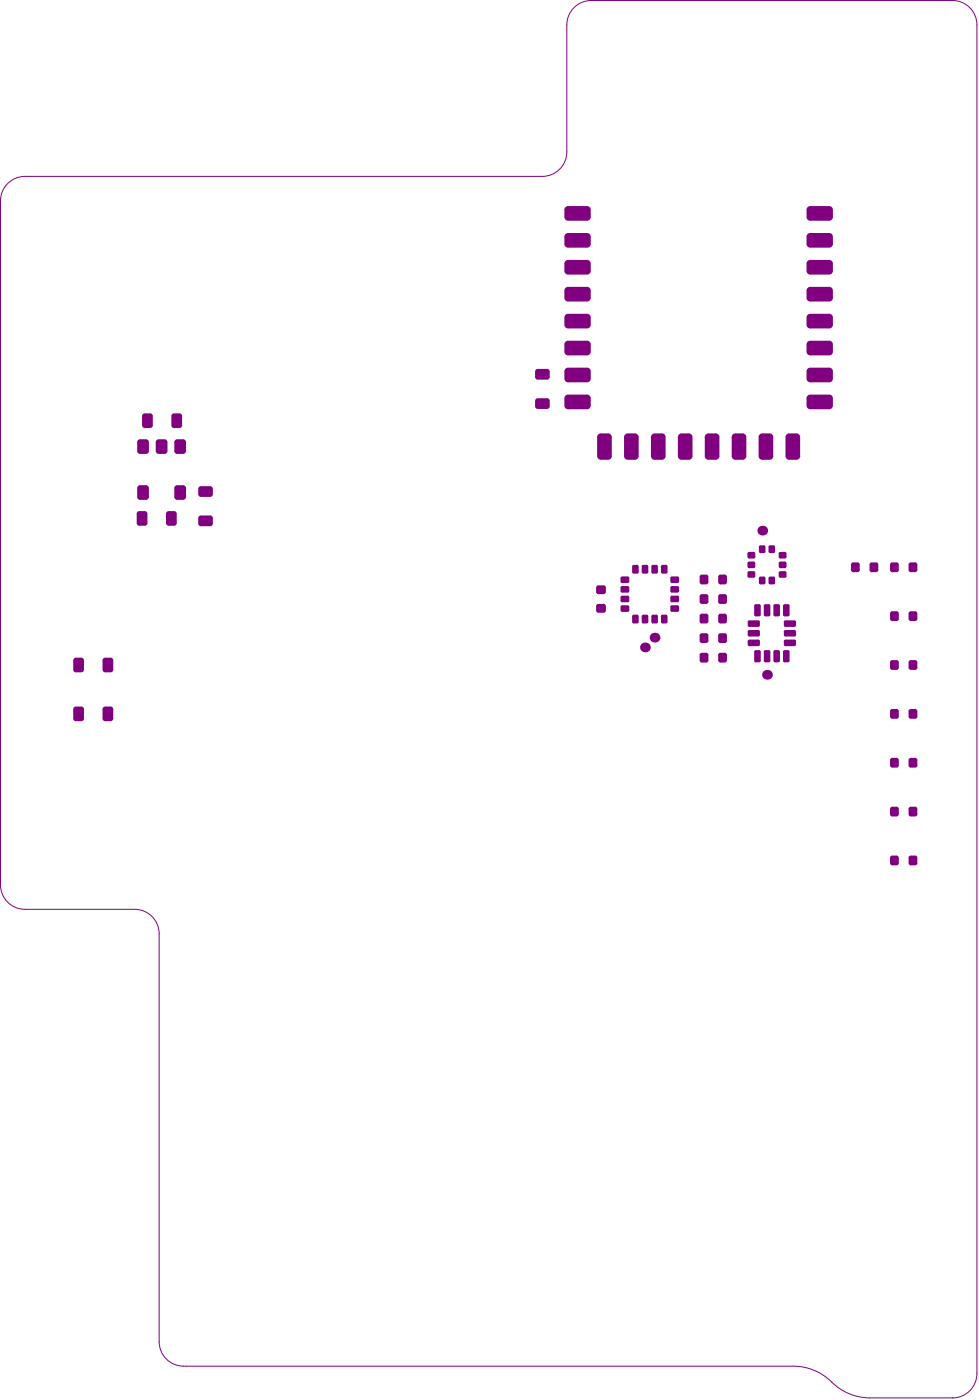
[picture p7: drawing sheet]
<svg xmlns="http://www.w3.org/2000/svg" width="169mm" height="242mm" viewBox="0 0 169 242" stroke-linecap="round" stroke-linejoin="round" font-family="sans-serif">
<g fill="#800080">
<path d="M25 71.6h1l.4 .4v1.6l-.4 .5h-1l-.4-.5v-1.6z" fill-rule="evenodd"/>
<path d="M30.1 71.6h.9l.5 .4v1.6l-.5 .5h-.9l-.5-.5v-1.6z" fill-rule="evenodd"/>
<path d="M30.7 84h1l.5 .5v1.5l-.5 .5h-1l-.6-.5v-1.5z" fill-rule="evenodd"/>
<path d="M27.4 76h1.1l.5 .5v1.6l-.5 .5h-1.1l-.5-.5v-1.6z" fill-rule="evenodd"/>
<path d="M24.2 84h1l.6 .5v1.5l-.6 .5h-1l-.5-.5v-1.5z" fill-rule="evenodd"/>
<path d="M24.2 76h1l.6 .5v1.6l-.6 .5h-1l-.5-.5v-1.6z" fill-rule="evenodd"/>
<path d="M30.7 76h1l.5 .5v1.6l-.5 .5h-1l-.6-.5v-1.6z" fill-rule="evenodd"/>
<path d="M34.7 89.2h1.7l.4 .5v.9l-.4 .5h-1.7l-.4-.5v-.9z" fill-rule="evenodd"/>
<path d="M34.7 84.2h1.7l.4 .4v1l-.4 .4h-1.7l-.4-.4v-1z" fill-rule="evenodd"/>
<path d="M29.2 88.5h.9l.5 .4v1.6l-.5 .5h-.9l-.5-.5v-1.6z" fill-rule="evenodd"/>
<path d="M24.1 88.5h.9l.5 .4v1.6l-.5 .5h-.9l-.5-.5v-1.6z" fill-rule="evenodd"/>
<path d="M93 68.9h1.6l.5 .5v.9l-.5 .5h-1.6l-.4-.5v-.9z" fill-rule="evenodd"/>
<path d="M93 63.9h1.6l.5 .4v1l-.5 .4h-1.6l-.4-.4v-1z" fill-rule="evenodd"/>
<path d="M13.1 113.9h1l.4 .4v1.6l-.4 .5h-1l-.4-.5v-1.6z" fill-rule="evenodd"/>
<path d="M18.2 113.9h.9l.5 .4v1.6l-.5 .5h-.9l-.5-.5v-1.6z" fill-rule="evenodd"/>
<path d="M13.1 122.3h1l.4 .5v1.6l-.4 .4h-1l-.4-.4v-1.6z" fill-rule="evenodd"/>
<path d="M18.2 122.3h.9l.5 .5v1.6l-.5 .4h-.9l-.5-.4v-1.6z" fill-rule="evenodd"/>
<path d="M154.3 105.8h.8l.4 .4v.9l-.4 .4h-.8l-.4-.4v-.9z" fill-rule="evenodd"/>
<path d="M157.5 105.8h.8l.4 .4v.9l-.4 .4h-.8l-.3-.4v-.9z" fill-rule="evenodd"/>
<path d="M154.3 114.3h.8l.4 .4v.9l-.4 .4h-.8l-.4-.4v-.9z" fill-rule="evenodd"/>
<path d="M157.5 114.3h.8l.4 .4v.9l-.4 .4h-.8l-.3-.4v-.9z" fill-rule="evenodd"/>
<path d="M154.3 122.7h.8l.4 .4v.9l-.4 .4h-.8l-.4-.4v-.9z" fill-rule="evenodd"/>
<path d="M157.5 122.7h.8l.4 .4v.9l-.4 .4h-.8l-.3-.4v-.9z" fill-rule="evenodd"/>
<path d="M154.3 131.2h.8l.4 .4v.9l-.4 .4h-.8l-.4-.4v-.9z" fill-rule="evenodd"/>
<path d="M157.5 131.2h.8l.4 .4v.9l-.4 .4h-.8l-.3-.4v-.9z" fill-rule="evenodd"/>
<path d="M131.5 99.8h.6l.3 .3v.8l-.3 .3h-.6l-.2-.3v-.8z" fill-rule="evenodd"/>
<path d="M133.2 99.8h.6l.3 .3v.8l-.3 .3h-.6l-.3-.3v-.8z" fill-rule="evenodd"/>
<path d="M134.7 99.2l.3-.3h.8l.2 .3v.5l-.2 .3h-.8l-.3-.3z" fill-rule="evenodd"/>
<path d="M134.7 97.5l.3-.3h.8l.2 .3v.6l-.2 .3h-.8l-.3-.3z" fill-rule="evenodd"/>
<path d="M135 95.5h.8l.2 .3v.6l-.2 .3h-.8l-.3-.3v-.6z" fill-rule="evenodd"/>
<path d="M133.2 94.4h.6l.3 .3v.8l-.3 .3h-.6l-.3-.3v-.8z" fill-rule="evenodd"/>
<path d="M131.5 94.4h.6l.3 .3v.8l-.3 .3h-.6l-.2-.3v-.8z" fill-rule="evenodd"/>
<path d="M129.6 95.5h.8l.2 .3v.6l-.2 .3h-.8l-.3-.3v-.6z" fill-rule="evenodd"/>
<path d="M129.3 97.5l.3-.3h.8l.2 .3v.6l-.2 .3h-.8l-.3-.3z" fill-rule="evenodd"/>
<path d="M129.3 99.2l.3-.3h.8l.2 .3v.5l-.2 .3h-.8l-.3-.3z" fill-rule="evenodd"/>
<path d="M157.5 148.1h.8l.4 .4v.9l-.4 .4h-.8l-.3-.4v-.9z" fill-rule="evenodd"/>
<path d="M154.3 148.1h.8l.4 .4v.9l-.4 .4h-.8l-.4-.4v-.9z" fill-rule="evenodd"/>
<path d="M157.5 139.7h.8l.4 .3v1l-.4 .3h-.8l-.3-.3v-1z" fill-rule="evenodd"/>
<path d="M154.3 139.7h.8l.4 .3v1l-.4 .3h-.8l-.4-.3v-1z" fill-rule="evenodd"/>
<path d="M157.5 97.4h.8l.4 .3v1l-.4 .3h-.8l-.3-.3v-1z" fill-rule="evenodd"/>
<path d="M154.3 97.4h.8l.4 .3v1l-.4 .3h-.8l-.4-.3v-1z" fill-rule="evenodd"/>
<path d="M150.8 97.4h.7l.4 .3v1l-.4 .3h-.7l-.4-.3v-1z" fill-rule="evenodd"/>
<path d="M147.6 97.4h.7l.4 .3v1l-.4 .3h-.7l-.4-.3v-1z" fill-rule="evenodd"/>
<path d="M124.6 99.5h.8l.3 .4v.9l-.3 .4h-.8l-.4-.4v-.9z" fill-rule="evenodd"/>
<path d="M121.4 99.5h.7l.4 .4v.9l-.4 .4h-.7l-.4-.4v-.9z" fill-rule="evenodd"/>
<path d="M121.4 102.9h.7l.4 .3v1l-.4 .3h-.7l-.4-.3v-1z" fill-rule="evenodd"/>
<path d="M124.6 102.9h.8l.3 .3v1l-.3 .3h-.8l-.4-.3v-1z" fill-rule="evenodd"/>
<path d="M124.6 106.2h.8l.3 .4v1l-.3 .3h-.8l-.4-.3v-1z" fill-rule="evenodd"/>
<path d="M121.4 106.2h.7l.4 .4v1l-.4 .3h-.7l-.4-.3v-1z" fill-rule="evenodd"/>
<path d="M124.6 113h.8l.3 .4v.9l-.3 .4h-.8l-.4-.4v-.9z" fill-rule="evenodd"/>
<path d="M121.4 113h.7l.4 .4v.9l-.4 .4h-.7l-.4-.4v-.9z" fill-rule="evenodd"/>
<path d="M124.6 109.6h.8l.3 .4v.9l-.3 .4h-.8l-.4-.4v-.9z" fill-rule="evenodd"/>
<path d="M121.4 109.6h.7l.4 .4v.9l-.4 .4h-.7l-.4-.4v-.9z" fill-rule="evenodd"/>
<path d="M103.5 101.3h.9l.4 .4v.8l-.4 .4h-.9l-.4-.4v-.8z" fill-rule="evenodd"/>
<path d="M103.5 104.5h.9l.4 .4v.8l-.4 .4h-.9l-.4-.4v-.8z" fill-rule="evenodd"/>
<path d="M131.8 75h1.3l.6 .7v3.3l-.6 .6h-1.3l-.6-.6v-3.3z" fill-rule="evenodd"/>
<path d="M127.2 75h1.3l.6 .7v3.3l-.6 .6h-1.3l-.6-.6v-3.3z" fill-rule="evenodd"/>
<path d="M122.5 75h1.3l.6 .7v3.3l-.6 .6h-1.3l-.6-.6v-3.3z" fill-rule="evenodd"/>
<path d="M136.5 75h1.3l.6 .7v3.3l-.6 .6h-1.3l-.6-.6v-3.3z" fill-rule="evenodd"/>
<path d="M117.9 75h1.2l.7 .7v3.3l-.7 .6h-1.2l-.7-.6v-3.3z" fill-rule="evenodd"/>
<path d="M140.1 68.3h3.3l.7 .6v1.3l-.7 .6h-3.3l-.6-.6v-1.3z" fill-rule="evenodd"/>
<path d="M140.1 63.6h3.3l.7 .7v1.3l-.7 .6h-3.3l-.6-.6v-1.3z" fill-rule="evenodd"/>
<path d="M98.3 68.3h3.2l.7 .6v1.3l-.7 .6h-3.2l-.7-.6v-1.3z" fill-rule="evenodd"/>
<path d="M98.3 63.6h3.2l.7 .7v1.3l-.7 .6h-3.2l-.7-.6v-1.3z" fill-rule="evenodd"/>
<path d="M98.3 35.7h3.2l.7 .6v1.3l-.7 .6h-3.2l-.7-.6v-1.3z" fill-rule="evenodd"/>
<path d="M103.9 75h1.3l.6 .7v3.3l-.6 .6h-1.3l-.6-.6v-3.3z" fill-rule="evenodd"/>
<path d="M98.3 40.3h3.2l.7 .7v1.2l-.7 .7h-3.2l-.7-.7v-1.2z" fill-rule="evenodd"/>
<path d="M98.3 45h3.2l.7 .6v1.3l-.7 .6h-3.2l-.7-.6v-1.3z" fill-rule="evenodd"/>
<path d="M98.3 49.7h3.2l.7 .6v1.3l-.7 .6h-3.2l-.7-.6v-1.3z" fill-rule="evenodd"/>
<path d="M98.3 54.3h3.2l.7 .7v1.2l-.7 .7h-3.2l-.7-.7v-1.2z" fill-rule="evenodd"/>
<path d="M98.3 59h3.2l.7 .6v1.3l-.7 .6h-3.2l-.7-.6v-1.3z" fill-rule="evenodd"/>
<path d="M140.1 35.7h3.3l.7 .6v1.3l-.7 .6h-3.3l-.6-.6v-1.3z" fill-rule="evenodd"/>
<path d="M140.1 40.3h3.3l.7 .7v1.2l-.7 .7h-3.3l-.6-.7v-1.2z" fill-rule="evenodd"/>
<path d="M108.6 75h1.2l.7 .7v3.3l-.7 .6h-1.2l-.7-.6v-3.3z" fill-rule="evenodd"/>
<path d="M113.2 75h1.3l.6 .7v3.3l-.6 .6h-1.3l-.6-.6v-3.3z" fill-rule="evenodd"/>
<path d="M140.1 59h3.3l.7 .6v1.3l-.7 .6h-3.3l-.6-.6v-1.3z" fill-rule="evenodd"/>
<path d="M140.1 54.3h3.3l.7 .7v1.2l-.7 .7h-3.3l-.6-.7v-1.2z" fill-rule="evenodd"/>
<path d="M140.1 49.7h3.3l.7 .6v1.3l-.7 .6h-3.3l-.6-.6v-1.3z" fill-rule="evenodd"/>
<path d="M140.1 45h3.3l.7 .6v1.3l-.7 .6h-3.3l-.6-.6v-1.3z" fill-rule="evenodd"/>
<path d="M130.7 104.6h.6l.3 .3v1.5l-.3 .3h-.6l-.3-.3v-1.5z" fill-rule="evenodd"/>
<path d="M129.6 107.4h1.6l.2 .3v.5l-.2 .3h-1.6l-.3-.3v-.5z" fill-rule="evenodd"/>
<path d="M135.7 104.6h.6l.3 .3v1.5l-.3 .3h-.6l-.3-.3v-1.5z" fill-rule="evenodd"/>
<path d="M135.9 107.4h1.5l.3 .3v.5l-.3 .3h-1.5l-.3-.3v-.5z" fill-rule="evenodd"/>
<path d="M130.7 112.5h.6l.3 .3v1.6l-.3 .3h-.6l-.3-.3v-1.6z" fill-rule="evenodd"/>
<path d="M129.3 111l.3-.3h1.6l.2 .3v.6l-.2 .3h-1.6l-.3-.3z" fill-rule="evenodd"/>
<path d="M135.6 111l.3-.3h1.5l.3 .3v.6l-.3 .3h-1.5l-.3-.3z" fill-rule="evenodd"/>
<path d="M135.7 112.5h.6l.3 .3v1.6l-.3 .3h-.6l-.3-.3v-1.6z" fill-rule="evenodd"/>
<path d="M132.4 104.6h.6l.2 .3v1.5l-.2 .3h-.6l-.3-.3v-1.5z" fill-rule="evenodd"/>
<path d="M134.1 104.6h.5l.3 .3v1.5l-.3 .3h-.5l-.3-.3v-1.5z" fill-rule="evenodd"/>
<path d="M134.1 112.5h.5l.3 .3v1.6l-.3 .3h-.5l-.3-.3v-1.6z" fill-rule="evenodd"/>
<path d="M132.4 112.5h.6l.2 .3v1.6l-.2 .3h-.6l-.3-.3v-1.6z" fill-rule="evenodd"/>
<path d="M129.3 109.3l.3-.2h1.6l.2 .2v.6l-.2 .3h-1.6l-.3-.3z" fill-rule="evenodd"/>
<path d="M135.6 109.3l.3-.2h1.5l.3 .2v.6l-.3 .3h-1.5l-.3-.3z" fill-rule="evenodd"/>
<path d="M114.6 106.4h.6l.3 .3v.9l-.3 .3h-.6l-.3-.3v-.9z" fill-rule="evenodd"/>
<path d="M109.6 106.4h.6l.3 .3v.9l-.3 .3h-.6l-.3-.3v-.9z" fill-rule="evenodd"/>
<path d="M112.9 106.4h.6l.3 .3v.9l-.3 .3h-.6l-.2-.3v-.9z" fill-rule="evenodd"/>
<path d="M111.3 106.4h.5l.3 .3v.9l-.3 .3h-.5l-.3-.3v-.9z" fill-rule="evenodd"/>
<path d="M114.6 97.8h.6l.3 .3v.9l-.3 .3h-.6l-.3-.3v-.9z" fill-rule="evenodd"/>
<path d="M116.2 99.8h1l.3 .3v.5l-.3 .3h-1l-.3-.3v-.5z" fill-rule="evenodd"/>
<path d="M115.9 105.1l.3-.3h1l.3 .3v.5l-.3 .3h-1l-.3-.3z" fill-rule="evenodd"/>
<path d="M107.6 99.8h1l.2 .3v.5l-.2 .3h-1l-.3-.3v-.5z" fill-rule="evenodd"/>
<path d="M109.6 97.8h.6l.3 .3v.9l-.3 .3h-.6l-.3-.3v-.9z" fill-rule="evenodd"/>
<path d="M107.3 105.1l.3-.3h1l.2 .3v.5l-.2 .3h-1l-.3-.3z" fill-rule="evenodd"/>
<path d="M115.9 101.7l.3-.2h1l.3 .2v.6l-.3 .3h-1l-.3-.3z" fill-rule="evenodd"/>
<path d="M116.2 103.1h1l.3 .3v.6l-.3 .3h-1l-.3-.3v-.6z" fill-rule="evenodd"/>
<path d="M107.6 103.1h1l.2 .3v.6l-.2 .3h-1l-.3-.3v-.6z" fill-rule="evenodd"/>
<path d="M107.3 101.7l.3-.2h1l.2 .2v.6l-.2 .3h-1l-.3-.3z" fill-rule="evenodd"/>
<path d="M111.3 97.8h.5l.3 .3v.9l-.3 .3h-.5l-.3-.3v-.9z" fill-rule="evenodd"/>
<path d="M112.9 97.8h.6l.3 .3v.9l-.3 .3h-.6l-.2-.3v-.9z" fill-rule="evenodd"/>
</g>
<g fill="#800080">
<path d="M26 71.6v.4zM26 71.6l.4 .2v.2h-.4z"/>
<path d="M24.6 72h.4zM24.8 71.6h.2v.4h-.4z"/>
<path d="M25 73.6v.5zM24.6 73.6h.4v.5l-.4-.2z"/>
<path d="M26 73.6h.4zM26 73.6h.4v.3l-.4 .2z"/>
<path d="M31 71.6v.4zM31 71.6h.3l.2 .4h-.5z"/>
<path d="M29.6 72h.5zM29.9 71.6h.2v.4h-.5z"/>
<path d="M30.1 73.6v.5zM29.6 73.6h.5v.5l-.4-.2z"/>
<path d="M31 73.6h.5zM31 73.6h.5l-.2 .4-.3 .1z"/>
<path d="M30.7 86v.5zM30.1 86h.6v.5l-.5-.2z"/>
<path d="M31.7 86h.5zM31.7 86h.5l-.3 .5h-.2z"/>
<path d="M31.7 84v.5zM31.7 84l.2 .1 .3 .4h-.5z"/>
<path d="M30.1 84.5h.6zM30.4 84.1l.3-.1v.5h-.6z"/>
<path d="M27.4 78.1v.5zM26.9 78.1h.5v.5l-.2-.1z"/>
<path d="M28.5 78.1h.5zM28.5 78.1h.5l-.1 .2-.4 .3z"/>
<path d="M28.5 76v.5zM28.5 76l.4 .3 .1 .2h-.5z"/>
<path d="M26.9 76.5h.5zM27.2 76.1l.2-.1v.5h-.5z"/>
<path d="M24.2 86v.5zM23.7 86h.5v.5h-.2z"/>
<path d="M25.2 86h.6zM25.2 86h.6l-.1 .3-.5 .2z"/>
<path d="M25.2 84v.5zM25.2 84l.5 .2 .1 .3h-.6z"/>
<path d="M23.7 84.5h.5zM24 84.1l.2-.1v.5h-.5z"/>
<path d="M24.2 78.1v.5zM23.7 78.1h.5v.5l-.2-.1z"/>
<path d="M25.2 78.1h.6zM25.2 78.1h.6l-.1 .2-.5 .3z"/>
<path d="M25.2 76v.5zM25.2 76l.5 .3 .1 .2h-.6z"/>
<path d="M23.7 76.5h.5zM24 76.1l.2-.1v.5h-.5z"/>
<path d="M30.7 78.1v.5zM30.1 78.1h.6v.5l-.5-.3z"/>
<path d="M31.7 78.1h.5zM31.7 78.1h.5l-.3 .4-.2 .1z"/>
<path d="M31.7 76v.5zM31.7 76l.2 .1 .3 .4h-.5z"/>
<path d="M30.1 76.5h.6zM30.4 76.1l.3-.1v.5h-.6z"/>
<path d="M34.3 89.7h.4zM34.5 89.3l.2-.1v.5h-.4z"/>
<path d="M34.7 90.6v.5zM34.3 90.6h.4v.5l-.4-.2z"/>
<path d="M36.4 90.6h.4zM36.4 90.6h.4v.3l-.4 .2z"/>
<path d="M36.4 89.2v.5zM36.4 89.2l.4 .3v.2h-.4z"/>
<path d="M34.3 84.6h.4zM34.5 84.2h.2v.4h-.4z"/>
<path d="M34.7 85.6v.4zM34.3 85.6h.4v.4l-.4-.2z"/>
<path d="M36.4 85.6h.4zM36.4 85.6h.4v.2l-.4 .2z"/>
<path d="M36.4 84.2v.4zM36.4 84.2h.2l.2 .4h-.4z"/>
<path d="M29.2 90.5v.5zM28.7 90.5h.5v.5l-.4-.2z"/>
<path d="M30.1 90.5h.5zM30.1 90.5h.5l-.1 .3-.4 .2z"/>
<path d="M30.1 88.5v.4zM30.1 88.5h.2l.3 .4h-.5z"/>
<path d="M28.7 88.9h.5zM28.9 88.5h.3v.4h-.5z"/>
<path d="M24.1 90.5v.5zM23.6 90.5h.5v.5h-.2z"/>
<path d="M25 90.5h.5zM25 90.5h.5l-.1 .3-.4 .2z"/>
<path d="M25 88.5v.4zM25 88.5h.3l.2 .4h-.5z"/>
<path d="M23.6 88.9h.5zM23.9 88.5h.2v.4h-.5z"/>
<path d="M92.6 69.4h.4zM92.8 69l.2-.1v.5h-.4z"/>
<path d="M93 70.3v.5zM92.6 70.3h.4v.5l-.4-.2z"/>
<path d="M94.6 70.3h.5zM94.6 70.3h.5l-.2 .4-.3 .1z"/>
<path d="M94.6 68.9v.5zM94.6 68.9l.4 .3 .1 .2h-.5z"/>
<path d="M92.6 64.3h.4zM92.8 63.9h.2v.4h-.4z"/>
<path d="M93 65.3v.4zM92.6 65.3h.4v.4l-.4-.2z"/>
<path d="M94.6 65.3h.5zM94.6 65.3h.5l-.1 .2-.4 .2z"/>
<path d="M94.6 63.9v.4zM94.6 63.9l.4 .2 .1 .2h-.5z"/>
<path d="M13.1 115.9v.5zM12.7 115.9h.4v.5l-.2-.1z"/>
<path d="M14.1 115.9h.4zM14.1 115.9h.4l-.2 .4-.2 .1z"/>
<path d="M14.1 113.9v.4zM14.1 113.9h.2l.2 .4h-.4z"/>
<path d="M12.7 114.3h.4zM12.9 113.9h.2v.4h-.4z"/>
<path d="M18.2 115.9v.5zM17.7 115.9h.5v.5l-.2-.1z"/>
<path d="M19.1 115.9h.5zM19.1 115.9h.5l-.2 .4-.3 .1z"/>
<path d="M19.1 113.9v.4zM19.1 113.9l.4 .2 .1 .2h-.5z"/>
<path d="M17.7 114.3h.5zM18 113.9h.2v.4h-.5z"/>
<path d="M13.1 124.4v.4zM12.7 124.4h.4v.4l-.4-.2z"/>
<path d="M14.1 124.4h.4zM14.1 124.4h.4l-.2 .4h-.2z"/>
<path d="M14.1 122.3v.5zM14.1 122.3l.2 .1 .2 .4h-.4z"/>
<path d="M12.7 122.8h.4zM12.9 122.4l.2-.1v.5h-.4z"/>
<path d="M18.2 124.4v.4zM17.7 124.4h.5v.4h-.2z"/>
<path d="M19.1 124.4h.5zM19.1 124.4h.5l-.1 .2-.4 .2z"/>
<path d="M19.1 122.3v.5zM19.1 122.3l.4 .2 .1 .3h-.5z"/>
<path d="M17.7 122.8h.5zM18 122.4l.2-.1v.5h-.5z"/>
<path d="M155.1 105.8v.4zM155.1 105.8l.2 .1 .2 .3h-.4z"/>
<path d="M153.9 106.2h.4zM154.1 105.9l.2-.1v.4h-.4z"/>
<path d="M154.3 107.1v.4zM153.9 107.1h.4v.4l-.3-.2z"/>
<path d="M155.1 107.1h.4zM155.1 107.1h.4l-.2 .4h-.2z"/>
<path d="M158.3 105.8v.4zM158.3 105.8l.2 .1 .2 .3h-.4z"/>
<path d="M157.2 106.2h.3zM157.3 105.9l.2-.1v.4h-.3z"/>
<path d="M157.5 107.1v.4zM157.2 107.1h.3v.4l-.3-.2z"/>
<path d="M158.3 107.1h.4zM158.3 107.1h.4l-.1 .2-.3 .2z"/>
<path d="M155.1 114.3v.4zM155.1 114.3h.2l.2 .4h-.4z"/>
<path d="M153.9 114.7h.4zM154.1 114.3h.2v.4h-.4z"/>
<path d="M154.3 115.6v.4zM153.9 115.6h.4v.4l-.3-.2z"/>
<path d="M155.1 115.6h.4zM155.1 115.6h.4l-.2 .3-.2 .1z"/>
<path d="M158.3 114.3v.4zM158.3 114.3h.2l.2 .4h-.4z"/>
<path d="M157.2 114.7h.3zM157.3 114.3h.2v.4h-.3z"/>
<path d="M157.5 115.6v.4zM157.2 115.6h.3v.4l-.3-.2z"/>
<path d="M158.3 115.6h.4zM158.3 115.6h.4l-.1 .2-.3 .2z"/>
<path d="M155.1 122.7v.4zM155.1 122.7l.2 .1 .2 .3h-.4z"/>
<path d="M153.9 123.1h.4zM154.1 122.8l.2-.1v.4h-.4z"/>
<path d="M154.3 124v.4zM153.9 124h.4v.4l-.3-.2z"/>
<path d="M155.1 124h.4zM155.1 124h.4l-.2 .4h-.2z"/>
<path d="M158.3 122.7v.4zM158.3 122.7l.3 .2 .1 .2h-.4z"/>
<path d="M157.2 123.1h.3zM157.3 122.8l.2-.1v.4h-.3z"/>
<path d="M157.5 124v.4zM157.2 124h.3v.4l-.3-.2z"/>
<path d="M158.3 124h.4zM158.3 124h.4l-.1 .2-.3 .2z"/>
<path d="M155.1 131.2v.4zM155.1 131.2h.2l.2 .4h-.4z"/>
<path d="M153.9 131.6h.4zM154.1 131.2h.2v.4h-.4z"/>
<path d="M154.3 132.5v.4zM153.9 132.5h.4v.4l-.3-.2z"/>
<path d="M155.1 132.5h.4zM155.1 132.5h.4l-.2 .3-.2 .1z"/>
<path d="M158.3 131.2v.4zM158.3 131.2l.3 .2 .1 .2h-.4z"/>
<path d="M157.2 131.6h.3zM157.3 131.2h.2v.4h-.3z"/>
<path d="M157.5 132.5v.4zM157.2 132.5h.3v.4l-.3-.2z"/>
<path d="M158.3 132.5h.4zM158.3 132.5h.4l-.2 .3-.2 .1z"/>
<path d="M131.5 100.9v.3zM131.3 100.9h.2v.3z"/>
<path d="M132.1 100.9h.3zM132.1 100.9h.3l-.3 .3z"/>
<path d="M132.1 99.8v.3zM132.1 99.8l.3 .3h-.3z"/>
<path d="M131.3 100.1h.2zM131.4 99.9l.1-.1v.3h-.2z"/>
<path d="M133.2 100.9v.3zM132.9 100.9h.3v.3z"/>
<path d="M133.8 100.9h.3zM133.8 100.9h.3l-.3 .3z"/>
<path d="M133.8 99.8v.3zM133.8 99.8l.3 .3h-.3z"/>
<path d="M132.9 100.1h.3zM133.1 99.9l.1-.1v.3h-.3z"/>
<path d="M134.7 99.2h.3zM134.8 98.9h.2v.3h-.3z"/>
<path d="M135 99.7v.3zM134.7 99.7h.3v.3z"/>
<path d="M135.8 99.7h.2zM135.8 99.7h.2l-.2 .3z"/>
<path d="M135.8 98.9v.3zM135.8 98.9l.2 .3h-.2z"/>
<path d="M134.7 97.5h.3zM134.8 97.2h.2v.3h-.3z"/>
<path d="M135 98.1v.3zM134.7 98.1h.3v.3z"/>
<path d="M135.8 98.1h.2zM135.8 98.1h.2l-.2 .3z"/>
<path d="M135.8 97.2v.3zM135.8 97.2l.2 .3h-.2z"/>
<path d="M134.7 95.8h.3zM134.8 95.6l.2-.1v.3h-.3z"/>
<path d="M135 96.4v.3zM134.7 96.4h.3v.3z"/>
<path d="M135.8 96.4h.2zM135.8 96.4h.2l-.2 .3z"/>
<path d="M135.8 95.5v.3zM135.8 95.5l.2 .3h-.2z"/>
<path d="M133.2 95.5v.3zM132.9 95.5h.3v.3z"/>
<path d="M133.8 95.5h.3zM133.8 95.5h.3l-.3 .3z"/>
<path d="M133.8 94.4v.3zM133.8 94.4l.3 .3h-.3z"/>
<path d="M132.9 94.7h.3zM133.1 94.4h.1v.3h-.3z"/>
<path d="M131.5 95.5v.3zM131.3 95.5h.2v.3z"/>
<path d="M132.1 95.5h.3zM132.1 95.5h.3l-.3 .3z"/>
<path d="M132.1 94.4v.3zM132.1 94.4l.3 .3h-.3z"/>
<path d="M131.3 94.7h.2zM131.4 94.4h.1v.3h-.2z"/>
<path d="M129.3 95.8h.3zM129.4 95.6l.2-.1v.3h-.3z"/>
<path d="M129.6 96.4v.3zM129.3 96.4h.3v.3z"/>
<path d="M130.4 96.4h.2zM130.4 96.4h.2l-.2 .3z"/>
<path d="M130.4 95.5v.3zM130.4 95.5l.2 .3h-.2z"/>
<path d="M129.3 97.5h.3zM129.4 97.2h.2v.3h-.3z"/>
<path d="M129.6 98.1v.3zM129.3 98.1h.3v.3z"/>
<path d="M130.4 98.1h.2zM130.4 98.1h.2l-.2 .3z"/>
<path d="M130.4 97.2v.3zM130.4 97.2l.2 .3h-.2z"/>
<path d="M129.3 99.2h.3zM129.4 98.9h.2v.3h-.3z"/>
<path d="M129.6 99.7v.3zM129.3 99.7h.3v.3z"/>
<path d="M130.4 99.7h.2zM130.4 99.7h.2l-.2 .3z"/>
<path d="M130.4 98.9v.3zM130.4 98.9l.2 .3h-.2z"/>
<path d="M158.3 148.1v.4zM158.3 148.1l.3 .2 .1 .2h-.4z"/>
<path d="M157.2 148.5h.3zM157.3 148.2l.2-.1v.4h-.3z"/>
<path d="M157.5 149.4v.4zM157.2 149.4h.3v.4l-.3-.2z"/>
<path d="M158.3 149.4h.4zM158.3 149.4h.4l-.2 .3-.2 .1z"/>
<path d="M155.1 148.1v.4zM155.1 148.1l.2 .1 .2 .3h-.4z"/>
<path d="M153.9 148.5h.4zM154.1 148.2l.2-.1v.4h-.4z"/>
<path d="M154.3 149.4v.4zM153.9 149.4h.4v.4l-.3-.2z"/>
<path d="M155.1 149.4h.4zM155.1 149.4h.4l-.2 .3-.2 .1z"/>
<path d="M158.3 139.7v.3zM158.3 139.7l.3 .1 .1 .2h-.4z"/>
<path d="M157.2 140h.3zM157.3 139.7h.2v.3h-.3z"/>
<path d="M157.5 141v.3zM157.2 141h.3v.3l-.3-.1z"/>
<path d="M158.3 141h.4zM158.3 141h.4l-.2 .3h-.2z"/>
<path d="M155.1 139.7v.3zM155.1 139.7h.2l.2 .3h-.4z"/>
<path d="M153.9 140h.4zM154.1 139.7h.2v.3h-.4z"/>
<path d="M154.3 141v.3zM153.9 141h.4v.3l-.3-.1z"/>
<path d="M155.1 141h.4zM155.1 141h.4l-.2 .3h-.2z"/>
<path d="M158.3 97.4v.3zM158.3 97.4h.2l.2 .3h-.4z"/>
<path d="M157.2 97.7h.3zM157.3 97.4h.2v.3h-.3z"/>
<path d="M157.5 98.7v.3zM157.2 98.7h.3v.3l-.3-.1z"/>
<path d="M158.3 98.7h.4zM158.3 98.7h.4l-.1 .2-.3 .1z"/>
<path d="M155.1 97.4v.3zM155.1 97.4h.2l.2 .3h-.4z"/>
<path d="M153.9 97.7h.4zM154.1 97.4h.2v.3h-.4z"/>
<path d="M154.3 98.7v.3zM153.9 98.7h.4v.3l-.3-.1z"/>
<path d="M155.1 98.7h.4zM155.1 98.7h.4l-.2 .3h-.2z"/>
<path d="M151.5 97.4v.3zM151.5 97.4h.2l.2 .3h-.4z"/>
<path d="M150.4 97.7h.4zM150.6 97.4h.2v.3h-.4z"/>
<path d="M150.8 98.7v.3zM150.4 98.7h.4v.3l-.4-.1z"/>
<path d="M151.5 98.7h.4zM151.5 98.7h.4v.2l-.4 .1z"/>
<path d="M148.3 97.4v.3zM148.3 97.4h.2l.2 .3h-.4z"/>
<path d="M147.2 97.7h.4zM147.4 97.4h.2v.3h-.4z"/>
<path d="M147.6 98.7v.3zM147.2 98.7h.4v.3l-.4-.1z"/>
<path d="M148.3 98.7h.4zM148.3 98.7h.4v.2l-.4 .1z"/>
<path d="M125.4 99.5v.4zM125.4 99.5l.3 .2v.2h-.3z"/>
<path d="M124.2 99.9h.4zM124.4 99.5h.2v.4h-.4z"/>
<path d="M124.6 100.8v.4zM124.2 100.8h.4v.4l-.2-.1z"/>
<path d="M125.4 100.8h.3zM125.4 100.8h.3v.2l-.3 .2z"/>
<path d="M122.1 99.5v.4zM122.1 99.5l.4 .2v.2h-.4z"/>
<path d="M121 99.9h.4zM121.2 99.5h.2v.4h-.4z"/>
<path d="M121.4 100.8v.4zM121 100.8h.4v.4l-.2-.1z"/>
<path d="M122.1 100.8h.4zM122.1 100.8h.4l-.2 .3-.2 .1z"/>
<path d="M121.4 104.2v.3zM121 104.2h.4v.3h-.2z"/>
<path d="M122.1 104.2h.4zM122.1 104.2h.4l-.2 .3h-.2z"/>
<path d="M122.1 102.9v.3zM122.1 102.9l.4 .1v.2h-.4z"/>
<path d="M121 103.2h.4zM121.2 102.9h.2v.3h-.4z"/>
<path d="M124.6 104.2v.3zM124.2 104.2h.4v.3h-.2z"/>
<path d="M125.4 104.2h.3zM125.4 104.2h.3v.2l-.3 .1z"/>
<path d="M125.4 102.9v.3zM125.4 102.9l.3 .1v.2h-.3z"/>
<path d="M124.2 103.2h.4zM124.4 102.9h.2v.3h-.4z"/>
<path d="M125.4 106.2v.4zM125.4 106.2l.3 .2v.2h-.3z"/>
<path d="M124.2 106.6h.4zM124.4 106.3l.2-.1v.4h-.4z"/>
<path d="M124.6 107.6v.3zM124.2 107.6h.4v.3h-.2z"/>
<path d="M125.4 107.6h.3zM125.4 107.6h.3l-.1 .3h-.2z"/>
<path d="M122.1 106.2v.4zM122.1 106.2l.4 .2v.2h-.4z"/>
<path d="M121 106.6h.4zM121.2 106.3l.2-.1v.4h-.4z"/>
<path d="M121.4 107.6v.3zM121 107.6h.4v.3h-.2z"/>
<path d="M122.1 107.6h.4zM122.1 107.6h.4l-.2 .3h-.2z"/>
<path d="M125.4 113v.4zM125.4 113l.3 .2v.2h-.3z"/>
<path d="M124.2 113.4h.4zM124.4 113.1l.2-.1v.4h-.4z"/>
<path d="M124.6 114.3v.4zM124.2 114.3h.4v.4l-.2-.1z"/>
<path d="M125.4 114.3h.3zM125.4 114.3h.3v.2l-.3 .2z"/>
<path d="M122.1 113v.4zM122.1 113l.2 .1 .2 .3h-.4z"/>
<path d="M121 113.4h.4zM121.2 113.1l.2-.1v.4h-.4z"/>
<path d="M121.4 114.3v.4zM121 114.3h.4v.4l-.2-.1z"/>
<path d="M122.1 114.3h.4zM122.1 114.3h.4l-.2 .3-.2 .1z"/>
<path d="M125.4 109.6v.4zM125.4 109.6l.3 .2v.2h-.3z"/>
<path d="M124.2 110h.4zM124.4 109.7l.2-.1v.4h-.4z"/>
<path d="M124.6 110.9v.4zM124.2 110.9h.4v.4h-.2z"/>
<path d="M125.4 110.9h.3zM125.4 110.9h.3v.2l-.3 .2z"/>
<path d="M122.1 109.6v.4zM122.1 109.6l.4 .2v.2h-.4z"/>
<path d="M121 110h.4zM121.2 109.7l.2-.1v.4h-.4z"/>
<path d="M121.4 110.9v.4zM121 110.9h.4v.4h-.2z"/>
<path d="M122.1 110.9h.4zM122.1 110.9h.4l-.2 .4h-.2z"/>
<path d="M103.1 101.7h.4zM103.3 101.4l.2-.1v.4h-.4z"/>
<path d="M103.5 102.5v.4zM103.1 102.5h.4v.4l-.2-.1z"/>
<path d="M104.4 102.5h.4zM104.4 102.5h.4l-.1 .2-.3 .2z"/>
<path d="M104.4 101.3v.4zM104.4 101.3l.3 .2 .1 .2h-.4z"/>
<path d="M103.1 104.9h.4zM103.3 104.6l.2-.1v.4h-.4z"/>
<path d="M103.5 105.7v.4zM103.1 105.7h.4v.4l-.2-.1z"/>
<path d="M104.4 105.7h.4zM104.4 105.7h.4l-.1 .2-.3 .2z"/>
<path d="M104.4 104.5v.4zM104.4 104.5l.3 .2 .1 .2h-.4z"/>
<path d="M133.1 75v.7zM133.1 75a.63 .63 0 0 1 .6 .7h-.6z"/>
<path d="M131.2 75.7h.6zM131.4 75.2l.4-.2v.7h-.6z"/>
<path d="M131.8 79v.6zM131.2 79h.6v.6a.63 .63 0 0 1-.6-.6z"/>
<path d="M133.1 79h.6zM133.1 79h.6a.63 .63 0 0 1-.6 .6z"/>
<path d="M128.5 75v.7zM128.5 75a.63 .63 0 0 1 .6 .7h-.6z"/>
<path d="M126.6 75.7h.6zM126.7 75.2l.5-.2v.7h-.6z"/>
<path d="M127.2 79v.6zM126.6 79h.6v.6a.63 .63 0 0 1-.6-.6z"/>
<path d="M128.5 79h.6zM128.5 79h.6a.63 .63 0 0 1-.6 .6z"/>
<path d="M123.8 75v.7zM123.8 75a.63 .63 0 0 1 .6 .7h-.6z"/>
<path d="M121.9 75.7h.6zM122.1 75.2l.4-.2v.7h-.6z"/>
<path d="M122.5 79v.6zM121.9 79h.6v.6a.63 .63 0 0 1-.6-.6z"/>
<path d="M123.8 79h.6zM123.8 79h.6a.63 .63 0 0 1-.6 .6z"/>
<path d="M137.8 75v.7zM137.8 75a.63 .63 0 0 1 .6 .7h-.6z"/>
<path d="M135.9 75.7h.6zM136 75.2l.5-.2v.7h-.6z"/>
<path d="M136.5 79v.6zM135.9 79h.6v.6a.63 .63 0 0 1-.6-.6z"/>
<path d="M137.8 79h.6zM137.8 79h.6a.63 .63 0 0 1-.6 .6z"/>
<path d="M119.1 75v.7zM119.1 75a.63 .63 0 0 1 .7 .7h-.7z"/>
<path d="M117.2 75.7h.7zM117.4 75.2l.5-.2v.7h-.7z"/>
<path d="M117.9 79v.6zM117.2 79h.7v.6a.63 .63 0 0 1-.7-.6z"/>
<path d="M119.1 79h.7zM119.1 79h.7a.63 .63 0 0 1-.7 .6z"/>
<path d="M139.5 68.9h.6zM139.7 68.5l.4-.2v.6h-.6z"/>
<path d="M140.1 70.2v.6zM139.5 70.2h.6v.6a.63 .63 0 0 1-.6-.6z"/>
<path d="M143.4 70.2h.7zM143.4 70.2h.7a.63 .63 0 0 1-.7 .6z"/>
<path d="M143.4 68.3v.6zM143.4 68.3a.63 .63 0 0 1 .7 .6h-.7z"/>
<path d="M139.5 64.3h.6zM139.7 63.8l.4-.2v.7h-.6z"/>
<path d="M140.1 65.6v.6zM139.5 65.6h.6v.6a.63 .63 0 0 1-.6-.6z"/>
<path d="M143.4 65.6h.7zM143.4 65.6h.7a.63 .63 0 0 1-.7 .6z"/>
<path d="M143.4 63.6v.7zM143.4 63.6a.63 .63 0 0 1 .7 .7h-.7z"/>
<path d="M97.6 68.9h.7zM97.8 68.5l.5-.2v.6h-.7z"/>
<path d="M98.3 70.2v.6zM97.6 70.2h.7v.6a.63 .63 0 0 1-.7-.6z"/>
<path d="M101.5 70.2h.7zM101.5 70.2h.7a.63 .63 0 0 1-.7 .6z"/>
<path d="M101.5 68.3v.6zM101.5 68.3a.63 .63 0 0 1 .7 .6h-.7z"/>
<path d="M97.6 64.3h.7zM97.8 63.8l.5-.2v.7h-.7z"/>
<path d="M98.3 65.6v.6zM97.6 65.6h.7v.6a.63 .63 0 0 1-.7-.6z"/>
<path d="M101.5 65.6h.7zM101.5 65.6h.7a.63 .63 0 0 1-.7 .6z"/>
<path d="M101.5 63.6v.7zM101.5 63.6a.63 .63 0 0 1 .7 .7h-.7z"/>
<path d="M97.6 36.3h.7zM97.8 35.9l.5-.2v.6h-.7z"/>
<path d="M98.3 37.6v.6zM97.6 37.6h.7v.6a.63 .63 0 0 1-.7-.6z"/>
<path d="M101.5 37.6h.7zM101.5 37.6h.7a.63 .63 0 0 1-.7 .6z"/>
<path d="M101.5 35.7v.6zM101.5 35.7a.63 .63 0 0 1 .7 .6h-.7z"/>
<path d="M103.9 79v.6zM103.3 79h.6v.6a.63 .63 0 0 1-.6-.6z"/>
<path d="M105.2 79h.6zM105.2 79h.6a.63 .63 0 0 1-.6 .6z"/>
<path d="M105.2 75v.7zM105.2 75a.63 .63 0 0 1 .6 .7h-.6z"/>
<path d="M103.3 75.7h.6zM103.5 75.2l.4-.2v.7h-.6z"/>
<path d="M97.6 41h.7zM97.8 40.5l.5-.2v.7h-.7z"/>
<path d="M98.3 42.2v.7zM97.6 42.2h.7v.7a.63 .63 0 0 1-.7-.7z"/>
<path d="M101.5 42.2h.7zM101.5 42.2h.7a.63 .63 0 0 1-.7 .7z"/>
<path d="M101.5 40.3v.7zM101.5 40.3a.63 .63 0 0 1 .7 .7h-.7z"/>
<path d="M97.6 45.6h.7zM97.8 45.2l.5-.2v.6h-.7z"/>
<path d="M98.3 46.9v.6zM97.6 46.9h.7v.6a.63 .63 0 0 1-.7-.6z"/>
<path d="M101.5 46.9h.7zM101.5 46.9h.7a.63 .63 0 0 1-.7 .6z"/>
<path d="M101.5 45v.6zM101.5 45a.63 .63 0 0 1 .7 .6h-.7z"/>
<path d="M97.6 50.3h.7zM97.8 49.8l.5-.1v.6h-.7z"/>
<path d="M98.3 51.6v.6zM97.6 51.6h.7v.6a.63 .63 0 0 1-.7-.6z"/>
<path d="M101.5 51.6h.7zM101.5 51.6h.7a.63 .63 0 0 1-.7 .6z"/>
<path d="M101.5 49.7v.6zM101.5 49.7a.63 .63 0 0 1 .7 .6h-.7z"/>
<path d="M97.6 55h.7zM97.8 54.5l.5-.2v.7h-.7z"/>
<path d="M98.3 56.2v.7zM97.6 56.2h.7v.7a.63 .63 0 0 1-.7-.7z"/>
<path d="M101.5 56.2h.7zM101.5 56.2h.7a.63 .63 0 0 1-.7 .7z"/>
<path d="M101.5 54.3v.7zM101.5 54.3a.63 .63 0 0 1 .7 .7h-.7z"/>
<path d="M97.6 59.6h.7zM97.8 59.2l.5-.2v.6h-.7z"/>
<path d="M98.3 60.9v.6zM97.6 60.9h.7v.6a.63 .63 0 0 1-.7-.6z"/>
<path d="M101.5 60.9h.7zM101.5 60.9h.7a.63 .63 0 0 1-.7 .6z"/>
<path d="M101.5 59v.6zM101.5 59a.63 .63 0 0 1 .7 .6h-.7z"/>
<path d="M139.5 36.3h.6zM139.7 35.9l.4-.2v.6h-.6z"/>
<path d="M140.1 37.6v.6zM139.5 37.6h.6v.6a.63 .63 0 0 1-.6-.6z"/>
<path d="M143.4 37.6h.7zM143.4 37.6h.7a.63 .63 0 0 1-.7 .6z"/>
<path d="M143.4 35.7v.6zM143.4 35.7a.63 .63 0 0 1 .7 .6h-.7z"/>
<path d="M139.5 41h.6zM139.7 40.5l.4-.2v.7h-.6z"/>
<path d="M140.1 42.2v.7zM139.5 42.2h.6v.7a.63 .63 0 0 1-.6-.7z"/>
<path d="M143.4 42.2h.7zM143.4 42.2h.7a.63 .63 0 0 1-.7 .7z"/>
<path d="M143.4 40.3v.7zM143.4 40.3a.63 .63 0 0 1 .7 .7h-.7z"/>
<path d="M109.8 75v.7zM109.8 75a.63 .63 0 0 1 .7 .7h-.7z"/>
<path d="M107.9 75.7h.7zM108.1 75.2l.5-.2v.7h-.7z"/>
<path d="M108.6 79v.6zM107.9 79h.7v.6a.63 .63 0 0 1-.7-.6z"/>
<path d="M109.8 79h.7zM109.8 79h.7a.63 .63 0 0 1-.7 .6z"/>
<path d="M114.5 75v.7zM114.5 75a.63 .63 0 0 1 .6 .7h-.6z"/>
<path d="M112.6 75.7h.6zM112.8 75.2l.4-.2v.7h-.6z"/>
<path d="M113.2 79v.6zM112.6 79h.6v.6a.63 .63 0 0 1-.6-.6z"/>
<path d="M114.5 79h.6zM114.5 79h.6a.63 .63 0 0 1-.6 .6z"/>
<path d="M139.5 59.6h.6zM139.7 59.2l.4-.2v.6h-.6z"/>
<path d="M140.1 60.9v.6zM139.5 60.9h.6v.6a.63 .63 0 0 1-.6-.6z"/>
<path d="M143.4 60.9h.7zM143.4 60.9h.7a.63 .63 0 0 1-.7 .6z"/>
<path d="M143.4 59v.6zM143.4 59a.63 .63 0 0 1 .7 .6h-.7z"/>
<path d="M139.5 55h.6zM139.7 54.5l.4-.2v.7h-.6z"/>
<path d="M140.1 56.2v.7zM139.5 56.2h.6v.7a.63 .63 0 0 1-.6-.7z"/>
<path d="M143.4 56.2h.7zM143.4 56.2h.7a.63 .63 0 0 1-.7 .7z"/>
<path d="M143.4 54.3v.7zM143.4 54.3a.63 .63 0 0 1 .7 .7h-.7z"/>
<path d="M139.5 50.3h.6zM139.7 49.8l.4-.1v.6h-.6z"/>
<path d="M140.1 51.6v.6zM139.5 51.6h.6v.6a.63 .63 0 0 1-.6-.6z"/>
<path d="M143.4 51.6h.7zM143.4 51.6h.7a.63 .63 0 0 1-.7 .6z"/>
<path d="M143.4 49.7v.6zM143.4 49.7a.63 .63 0 0 1 .7 .6h-.7z"/>
<path d="M139.5 45.6h.6zM139.7 45.2l.4-.2v.6h-.6z"/>
<path d="M140.1 46.9v.6zM139.5 46.9h.6v.6a.63 .63 0 0 1-.6-.6z"/>
<path d="M143.4 46.9h.7zM143.4 46.9h.7a.63 .63 0 0 1-.7 .6z"/>
<path d="M143.4 45v.6zM143.4 45a.63 .63 0 0 1 .7 .6h-.7z"/>
<path d="M131.3 104.6v.3zM131.3 104.6l.3 .3h-.3z"/>
<path d="M130.4 104.9h.3zM130.6 104.6h.1v.3h-.3z"/>
<path d="M130.7 106.4v.3zM130.4 106.4h.3v.3z"/>
<path d="M131.3 106.4h.3zM131.3 106.4h.3l-.3 .3z"/>
<path d="M129.3 107.7h.3zM129.5 107.4h.1v.3h-.3z"/>
<path d="M129.6 108.2v.3zM129.3 108.2h.3v.3z"/>
<path d="M131.2 108.2h.2zM131.2 108.2h.2l-.2 .3z"/>
<path d="M131.2 107.4v.3zM131.2 107.4l.2 .3h-.2z"/>
<path d="M136.3 104.6v.3zM136.3 104.6l.3 .3h-.3z"/>
<path d="M135.4 104.9h.3zM135.6 104.6h.1v.3h-.3z"/>
<path d="M135.7 106.4v.3zM135.4 106.4h.3v.3z"/>
<path d="M136.3 106.4h.3zM136.3 106.4h.3l-.3 .3z"/>
<path d="M137.4 108.2h.3zM137.4 108.2h.3l-.3 .3z"/>
<path d="M137.4 107.4v.3zM137.4 107.4l.3 .3h-.3z"/>
<path d="M135.6 107.7h.3zM135.7 107.4h.2v.3h-.3z"/>
<path d="M135.9 108.2v.3zM135.6 108.2h.3v.3z"/>
<path d="M130.7 114.4v.3zM130.4 114.4h.3v.3z"/>
<path d="M131.3 114.4h.3zM131.3 114.4h.3l-.3 .3z"/>
<path d="M131.3 112.5v.3zM131.3 112.5l.3 .3h-.3z"/>
<path d="M130.4 112.8h.3zM130.6 112.6l.1-.1v.3h-.3z"/>
<path d="M129.3 111h.3zM129.5 110.8l.1-.1v.3h-.3z"/>
<path d="M129.6 111.6v.3zM129.3 111.6h.3v.3z"/>
<path d="M131.2 111.6h.2zM131.2 111.6h.2l-.2 .3z"/>
<path d="M131.2 110.7v.3zM131.2 110.7l.2 .3h-.2z"/>
<path d="M137.4 111.6h.3zM137.4 111.6h.3l-.3 .3z"/>
<path d="M137.4 110.7v.3zM137.4 110.7l.3 .3h-.3z"/>
<path d="M135.6 111h.3zM135.7 110.8l.2-.1v.3h-.3z"/>
<path d="M135.9 111.6v.3zM135.6 111.6h.3v.3z"/>
<path d="M135.7 114.4v.3zM135.4 114.4h.3v.3z"/>
<path d="M136.3 114.4h.3zM136.3 114.4h.3l-.3 .3z"/>
<path d="M136.3 112.5v.3zM136.3 112.5l.3 .3h-.3z"/>
<path d="M135.4 112.8h.3zM135.6 112.6l.1-.1v.3h-.3z"/>
<path d="M133 104.6v.3zM133 104.6l.2 .3h-.2z"/>
<path d="M132.1 104.9h.3zM132.2 104.6h.2v.3h-.3z"/>
<path d="M132.4 106.4v.3zM132.1 106.4h.3v.3z"/>
<path d="M133 106.4h.2zM133 106.4h.2l-.2 .3z"/>
<path d="M134.6 104.6v.3zM134.6 104.6l.3 .3h-.3z"/>
<path d="M133.8 104.9h.3zM133.9 104.6h.2v.3h-.3z"/>
<path d="M134.1 106.4v.3zM133.8 106.4h.3v.3z"/>
<path d="M134.6 106.4h.3zM134.6 106.4h.3l-.3 .3z"/>
<path d="M134.1 114.4v.3zM133.8 114.4h.3v.3z"/>
<path d="M134.6 114.4h.3zM134.6 114.4h.3l-.3 .3z"/>
<path d="M134.6 112.5v.3zM134.6 112.5l.3 .3h-.3z"/>
<path d="M133.8 112.8h.3zM133.9 112.6l.2-.1v.3h-.3z"/>
<path d="M132.4 114.4v.3zM132.1 114.4h.3v.3z"/>
<path d="M133 114.4h.2zM133 114.4h.2l-.2 .3z"/>
<path d="M133 112.5v.3zM133 112.5l.2 .3h-.2z"/>
<path d="M132.1 112.8h.3zM132.2 112.6l.2-.1v.3h-.3z"/>
<path d="M129.3 109.3h.3zM129.5 109.1h.1v.2h-.3z"/>
<path d="M129.6 109.9v.3zM129.3 109.9h.3v.3z"/>
<path d="M131.2 109.9h.2zM131.2 109.9h.2l-.2 .3z"/>
<path d="M131.2 109.1v.2zM131.2 109.1l.2 .2h-.2z"/>
<path d="M137.4 109.9h.3zM137.4 109.9h.3l-.3 .3z"/>
<path d="M137.4 109.1v.2zM137.4 109.1l.3 .2h-.3z"/>
<path d="M135.6 109.3h.3zM135.7 109.1h.2v.2h-.3z"/>
<path d="M135.9 109.9v.3zM135.6 109.9h.3v.3z"/>
<path d="M114.6 107.6v.3zM114.3 107.6h.3v.3z"/>
<path d="M115.2 107.6h.3zM115.2 107.6h.3l-.3 .3z"/>
<path d="M115.2 106.4v.3zM115.2 106.4l.3 .3h-.3z"/>
<path d="M114.3 106.7h.3zM114.5 106.4h.1v.3h-.3z"/>
<path d="M109.6 107.6v.3zM109.3 107.6h.3v.3z"/>
<path d="M110.2 107.6h.3zM110.2 107.6h.3l-.3 .3z"/>
<path d="M110.2 106.4v.3zM110.2 106.4l.3 .3h-.3z"/>
<path d="M109.3 106.7h.3zM109.5 106.4h.1v.3h-.3z"/>
<path d="M112.9 107.6v.3zM112.7 107.6h.2v.3z"/>
<path d="M113.5 107.6h.3zM113.5 107.6h.3l-.3 .3z"/>
<path d="M113.5 106.4v.3zM113.5 106.4l.3 .3h-.3z"/>
<path d="M112.7 106.7h.2zM112.8 106.4h.1v.3h-.2z"/>
<path d="M111.3 107.6v.3zM111 107.6h.3v.3z"/>
<path d="M111.8 107.6h.3zM111.8 107.6h.3l-.3 .3z"/>
<path d="M111.8 106.4v.3zM111.8 106.4l.3 .3h-.3z"/>
<path d="M111 106.7h.3zM111.1 106.4h.2v.3h-.3z"/>
<path d="M114.6 99v.3zM114.3 99h.3v.3z"/>
<path d="M115.2 99h.3zM115.2 99h.3l-.3 .3z"/>
<path d="M115.2 97.8v.3zM115.2 97.8l.3 .3h-.3z"/>
<path d="M114.3 98.1h.3zM114.5 97.8h.1v.3h-.3z"/>
<path d="M117.2 100.6h.3zM117.2 100.6h.3l-.3 .3z"/>
<path d="M117.2 99.8v.3zM117.2 99.8l.3 .3h-.3z"/>
<path d="M115.9 100.1h.3zM116.1 99.8h.1v.3h-.3z"/>
<path d="M116.2 100.6v.3zM115.9 100.6h.3v.3z"/>
<path d="M117.2 105.6h.3zM117.2 105.6h.3l-.3 .3z"/>
<path d="M117.2 104.8v.3zM117.2 104.8l.3 .3h-.3z"/>
<path d="M115.9 105.1h.3zM116.1 104.8h.1v.3h-.3z"/>
<path d="M116.2 105.6v.3zM115.9 105.6h.3v.3z"/>
<path d="M108.6 100.6h.2zM108.6 100.6h.2l-.2 .3z"/>
<path d="M108.6 99.8v.3zM108.6 99.8l.2 .3h-.2z"/>
<path d="M107.3 100.1h.3zM107.5 99.8h.1v.3h-.3z"/>
<path d="M107.6 100.6v.3zM107.3 100.6h.3v.3z"/>
<path d="M109.6 99v.3zM109.3 99h.3v.3z"/>
<path d="M110.2 99h.3zM110.2 99h.3l-.3 .3z"/>
<path d="M110.2 97.8v.3zM110.2 97.8l.3 .3h-.3z"/>
<path d="M109.3 98.1h.3zM109.5 97.8h.1v.3h-.3z"/>
<path d="M108.6 105.6h.2zM108.6 105.6h.2l-.2 .3z"/>
<path d="M108.6 104.8v.3zM108.6 104.8l.2 .3h-.2z"/>
<path d="M107.3 105.1h.3zM107.5 104.8h.1v.3h-.3z"/>
<path d="M107.6 105.6v.3zM107.3 105.6h.3v.3z"/>
<path d="M117.2 102.3h.3zM117.2 102.3h.3l-.3 .3z"/>
<path d="M117.2 101.5v.2zM117.2 101.5l.3 .2h-.3z"/>
<path d="M115.9 101.7h.3zM116.1 101.5h.1v.2h-.3z"/>
<path d="M116.2 102.3v.3zM115.9 102.3h.3v.3z"/>
<path d="M117.2 104h.3zM117.2 104h.3l-.3 .3z"/>
<path d="M117.2 103.1v.3zM117.2 103.1l.3 .3h-.3z"/>
<path d="M115.9 103.4h.3zM116.1 103.2l.1-.1v.3h-.3z"/>
<path d="M116.2 104v.3zM115.9 104h.3v.3z"/>
<path d="M108.6 104h.2zM108.6 104h.2l-.2 .3z"/>
<path d="M108.6 103.1v.3zM108.6 103.1l.2 .3h-.2z"/>
<path d="M107.3 103.4h.3zM107.5 103.2l.1-.1v.3h-.3z"/>
<path d="M107.6 104v.3zM107.3 104h.3v.3z"/>
<path d="M108.6 102.3h.2zM108.6 102.3h.2l-.2 .3z"/>
<path d="M108.6 101.5v.2zM108.6 101.5l.2 .2h-.2z"/>
<path d="M107.3 101.7h.3zM107.5 101.5h.1v.2h-.3z"/>
<path d="M107.6 102.3v.3zM107.3 102.3h.3v.3z"/>
<path d="M111.3 99v.3zM111 99h.3v.3z"/>
<path d="M111.8 99h.3zM111.8 99h.3l-.3 .3z"/>
<path d="M111.8 97.8v.3zM111.8 97.8l.3 .3h-.3z"/>
<path d="M111 98.1h.3zM111.1 97.8h.2v.3h-.3z"/>
<path d="M112.9 99v.3zM112.7 99h.2v.3z"/>
<path d="M113.5 99h.3zM113.5 99h.3l-.3 .3z"/>
<path d="M113.5 97.8v.3zM113.5 97.8l.3 .3h-.3z"/>
<path d="M112.7 98.1h.2zM112.8 97.8h.1v.3h-.2z"/>
<circle cx="131.8" cy="91.9" r=".84"/>
<circle cx="111.6" cy="112.1" r=".84"/>
<circle cx="113.2" cy="110.4" r=".84"/>
<circle cx="132.7" cy="116.8" r=".84"/>
</g>
<path d="M1.6 31.5a4.2 4.2 0 0 1 2.7-1h89.5a4.2 4.2 0 0 0 4.2-4.2v-22a4.2 4.2 0 0 1 4.3-4.2h62.5a4.2 4.2 0 0 1 4.2 4.2v233.5a4.2 4.2 0 0 1-4.2 4.2h-14.3a9.8 9.8 0 0 1-7.3-3.3 9.4 9.4 0 0 0-6-2.2h-105.4a4.2 4.2 0 0 1-4.3-4.2v-70.7a4.2 4.2 0 0 0-4.2-4.2h-19a4.2 4.2 0 0 1-4.2-4.2v-118.4a4.2 4.2 0 0 1 1.5-3.3zM164.8 153.2h.1M164.7 242h.1" fill="none" stroke="#800080" stroke-width=".17"/>
</svg>
